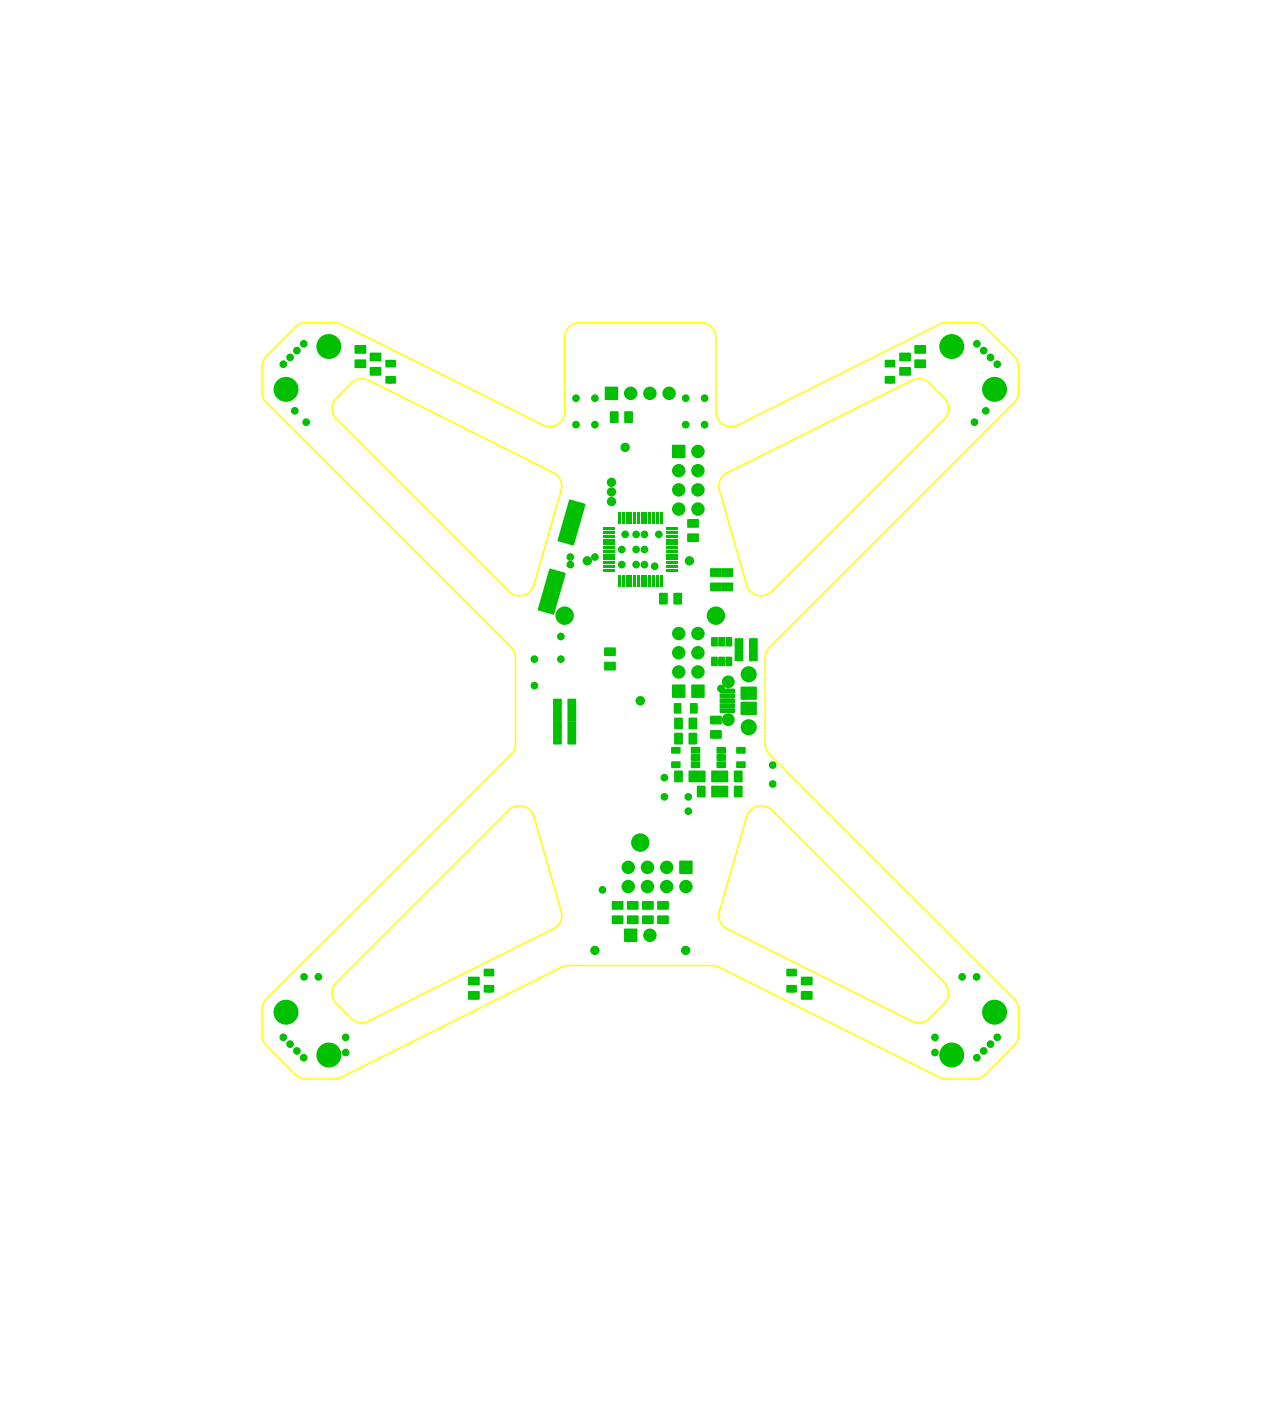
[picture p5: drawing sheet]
<svg xmlns="http://www.w3.org/2000/svg" width="169mm" height="185mm" viewBox="0 0 169 185" stroke-linecap="round" stroke-linejoin="round" font-family="sans-serif">
<g fill="#00c000">
<path d="M79.7 69.7h1.5v.3h-1.5z" fill-rule="evenodd"/>
<path d="M79.7 70.2h1.5v.3h-1.5z" fill-rule="evenodd"/>
<path d="M79.7 70.7h1.5v.3h-1.5z" fill-rule="evenodd"/>
<path d="M79.7 71.2h1.5v.3h-1.5z" fill-rule="evenodd"/>
<path d="M79.7 71.7h1.5v.3h-1.5z" fill-rule="evenodd"/>
<path d="M79.7 72.2h1.5v.3h-1.5z" fill-rule="evenodd"/>
<path d="M79.7 72.7h1.5v.3h-1.5z" fill-rule="evenodd"/>
<path d="M79.7 73.2h1.5v.3h-1.5z" fill-rule="evenodd"/>
<path d="M79.7 73.7h1.5v.3h-1.5z" fill-rule="evenodd"/>
<path d="M79.7 74.2h1.5v.3h-1.5z" fill-rule="evenodd"/>
<path d="M79.7 74.7h1.5v.3h-1.5z" fill-rule="evenodd"/>
<path d="M79.7 75.2h1.5v.3h-1.5z" fill-rule="evenodd"/>
<path d="M81.7 76.1h.3v1.5h-.3z" fill-rule="evenodd"/>
<path d="M82.2 76.1h.3v1.5h-.3z" fill-rule="evenodd"/>
<path d="M82.7 76.1h.3v1.5h-.3z" fill-rule="evenodd"/>
<path d="M83.2 76.1h.3v1.5h-.3z" fill-rule="evenodd"/>
<path d="M83.7 76.1h.3v1.5h-.3z" fill-rule="evenodd"/>
<path d="M84.2 76.1h.3v1.5h-.3z" fill-rule="evenodd"/>
<path d="M84.7 76.1h.3v1.5h-.3z" fill-rule="evenodd"/>
<path d="M85.2 76.1h.3v1.5h-.3z" fill-rule="evenodd"/>
<path d="M85.7 76.1h.3v1.5h-.3z" fill-rule="evenodd"/>
<path d="M86.2 76.1h.3v1.5h-.3z" fill-rule="evenodd"/>
<path d="M86.7 76.1h.3v1.5h-.3z" fill-rule="evenodd"/>
<path d="M87.2 76.1h.3v1.5h-.3z" fill-rule="evenodd"/>
<path d="M88.1 75.2h1.5v.3h-1.5z" fill-rule="evenodd"/>
<path d="M88.1 74.7h1.5v.3h-1.5z" fill-rule="evenodd"/>
<path d="M88.1 74.2h1.5v.3h-1.5z" fill-rule="evenodd"/>
<path d="M88.1 73.7h1.5v.3h-1.5z" fill-rule="evenodd"/>
<path d="M88.1 73.2h1.5v.3h-1.5z" fill-rule="evenodd"/>
<path d="M88.1 72.7h1.5v.3h-1.5z" fill-rule="evenodd"/>
<path d="M88.1 72.2h1.5v.3h-1.5z" fill-rule="evenodd"/>
<path d="M88.1 71.7h1.5v.3h-1.5z" fill-rule="evenodd"/>
<path d="M88.1 71.2h1.5v.3h-1.5z" fill-rule="evenodd"/>
<path d="M88.1 70.7h1.5v.3h-1.5z" fill-rule="evenodd"/>
<path d="M88.1 70.2h1.5v.3h-1.5z" fill-rule="evenodd"/>
<path d="M88.1 69.7h1.5v.3h-1.5z" fill-rule="evenodd"/>
<path d="M87.2 67.7h.3v1.5h-.3z" fill-rule="evenodd"/>
<path d="M86.7 67.7h.3v1.5h-.3z" fill-rule="evenodd"/>
<path d="M86.2 67.7h.3v1.5h-.3z" fill-rule="evenodd"/>
<path d="M85.7 67.7h.3v1.5h-.3z" fill-rule="evenodd"/>
<path d="M85.2 67.7h.3v1.5h-.3z" fill-rule="evenodd"/>
<path d="M84.7 67.7h.3v1.5h-.3z" fill-rule="evenodd"/>
<path d="M84.2 67.7h.3v1.5h-.3z" fill-rule="evenodd"/>
<path d="M83.7 67.7h.3v1.5h-.3z" fill-rule="evenodd"/>
<path d="M83.2 67.7h.3v1.5h-.3z" fill-rule="evenodd"/>
<path d="M82.7 67.7h.3v1.5h-.3z" fill-rule="evenodd"/>
<path d="M82.2 67.7h.3v1.5h-.3z" fill-rule="evenodd"/>
<path d="M81.7 67.7h.3v1.5h-.3z" fill-rule="evenodd"/>
<path d="M89.8 113.8h1.7v1.7h-1.7z" fill-rule="evenodd"/>
<path d="M72.6 75.2l2.1 .5 .1 .1-1.5 5.4-.2 .1-1.9-.6-.1-.1z" fill-rule="evenodd"/>
<path d="M75.3 66l2 .6 .1 .1-1.5 5.3-.1 .1-2-.5-.1-.2z" fill-rule="evenodd"/>
<path d="M82.5 122.8h1.7v1.7h-1.7z" fill-rule="evenodd"/>
<path d="M95.4 75.2l1.5-.1v1.1h-1.5z" fill-rule="evenodd"/>
<path d="M95.4 77.1l1.5-.1v1.1h-1.5z" fill-rule="evenodd"/>
<path d="M93.9 75.2l1.5-.1v1.1h-1.5z" fill-rule="evenodd"/>
<path d="M93.9 77.1l1.5-.1v1.1h-1.5z" fill-rule="evenodd"/>
<path d="M88.8 58.8h1.7l.1 1.7h-1.7z" fill-rule="evenodd"/>
<path d="M94 86.8h.9l-.1 1.2h-.8z" fill-rule="evenodd"/>
<path d="M95 86.8h.8v1.2h-.8z" fill-rule="evenodd"/>
<path d="M95.9 86.8h.9l-.1 1.2h-.8z" fill-rule="evenodd"/>
<path d="M95.9 84.2h.9l-.1 1.2h-.8z" fill-rule="evenodd"/>
<path d="M95 84.2h.8v1.2h-.8z" fill-rule="evenodd"/>
<path d="M94 84.2h.9l-.1 1.2h-.8z" fill-rule="evenodd"/>
<path d="M89 78.4h1.1v1.5h-1.1z" fill-rule="evenodd"/>
<path d="M87.1 78.4h1.1v1.5h-1.1z" fill-rule="evenodd"/>
<path d="M80 51.2l1.7-.1v1.7l-1.7 .1z" fill-rule="evenodd"/>
<path d="M95.2 93.6h1.9v.6l-.1 .1-1.8-.1-.1-.1z" fill-rule="evenodd"/>
<path d="M95.2 93h1.9v.5l-.1 .1h-1.8l-.1-.1z" fill-rule="evenodd"/>
<path d="M95.2 92.3h1.9v.6l-.1 .1-1.8-.1-.1-.1z" fill-rule="evenodd"/>
<path d="M95.2 91.7h1.9v.5l-.1 .1h-1.8l-.1-.1z" fill-rule="evenodd"/>
<path d="M95.2 91h1.9v.6l-.1 .1-1.8-.1-.1-.1z" fill-rule="evenodd"/>
<path d="M97.9 92.8h2.1v1.7h-2.1z" fill-rule="evenodd"/>
<path d="M97.9 90.8h2.1v1.7h-2.1z" fill-rule="evenodd"/>
<path d="M99 84.4h1.1v1.5h-1.1z" fill-rule="evenodd"/>
<path d="M97.1 84.4h1.1v1.5h-1.1z" fill-rule="evenodd"/>
<path d="M99 85.9h1.1v1.5h-1.1z" fill-rule="evenodd"/>
<path d="M97.1 85.9h1.1v1.5h-1.1z" fill-rule="evenodd"/>
<path d="M94.7 98.8h1.2v.8h-1.2z" fill-rule="evenodd"/>
<path d="M94.7 99.7h1.2v.8l-1.2 .1z" fill-rule="evenodd"/>
<path d="M94.7 100.7h1.2v.8h-1.2z" fill-rule="evenodd"/>
<path d="M97.3 100.7h1.2v.8h-1.2z" fill-rule="evenodd"/>
<path d="M97.3 98.8h1.2v.8h-1.2z" fill-rule="evenodd"/>
<path d="M91.3 100.7h1.2v.8h-1.2z" fill-rule="evenodd"/>
<path d="M91.3 99.7h1.2v.8l-1.2 .1z" fill-rule="evenodd"/>
<path d="M91.3 98.8h1.2v.8h-1.2z" fill-rule="evenodd"/>
<path d="M88.7 98.8h1.2v.8h-1.2z" fill-rule="evenodd"/>
<path d="M88.7 100.7h1.2v.8h-1.2z" fill-rule="evenodd"/>
<path d="M93.9 94.7l1.5-.1v1.1h-1.5z" fill-rule="evenodd"/>
<path d="M93.9 96.6l1.5-.1v1.1h-1.5z" fill-rule="evenodd"/>
<path d="M91 96.9h1.1v1.5h-1.1z" fill-rule="evenodd"/>
<path d="M89.1 96.9h1.1v1.5h-1.1z" fill-rule="evenodd"/>
<path d="M89.1 101.9h1.1v1.5h-1.1z" fill-rule="evenodd"/>
<path d="M91 101.9h1.1v1.5h-1.1z" fill-rule="evenodd"/>
<path d="M97 103.9h1.1v1.5h-1.1z" fill-rule="evenodd"/>
<path d="M95.1 103.9h1.1v1.5h-1.1z" fill-rule="evenodd"/>
<path d="M94 103.9h1.1v1.5h-1.1z" fill-rule="evenodd"/>
<path d="M92.1 103.9h1.1v1.5h-1.1z" fill-rule="evenodd"/>
<path d="M80.6 54.4h1.1v1.5h-1.1z" fill-rule="evenodd"/>
<path d="M82.5 54.4h1.1v1.5h-1.1z" fill-rule="evenodd"/>
<path d="M89.1 93h1l-.1 1.3h-.9z" fill-rule="evenodd"/>
<path d="M91.2 93h1v1.3h-1z" fill-rule="evenodd"/>
<path d="M90.9 68.6h1.4l.1 1.1h-1.5z" fill-rule="evenodd"/>
<path d="M90.9 70.5h1.4l.1 1.1h-1.5z" fill-rule="evenodd"/>
<path d="M91 94.9h1.1v1.5h-1.1z" fill-rule="evenodd"/>
<path d="M89.1 94.9h1.1v1.5h-1.1z" fill-rule="evenodd"/>
<path d="M97 101.9h1.1v1.5h-1.1z" fill-rule="evenodd"/>
<path d="M95.1 101.9h1.1v1.5h-1.1z" fill-rule="evenodd"/>
<path d="M79.9 85.6h1.4l.1 1.1h-1.5z" fill-rule="evenodd"/>
<path d="M79.9 87.5h1.4l.1 1.1h-1.5z" fill-rule="evenodd"/>
<path d="M73.1 93.9h1.1v1.5h-1.1z" fill-rule="evenodd"/>
<path d="M75 93.9h1.1v1.5h-1.1z" fill-rule="evenodd"/>
<path d="M73.1 96.9h1.1v1.5h-1.1z" fill-rule="evenodd"/>
<path d="M75 96.9h1.1v1.5h-1.1z" fill-rule="evenodd"/>
<path d="M82.9 121.1l1.5-.1v1.1h-1.5z" fill-rule="evenodd"/>
<path d="M82.9 119.2l1.5-.1v1.1h-1.5z" fill-rule="evenodd"/>
<path d="M80.9 119.2l1.5-.1v1.1h-1.5z" fill-rule="evenodd"/>
<path d="M80.9 121.1l1.5-.1v1.1h-1.5z" fill-rule="evenodd"/>
<path d="M92.1 101.9h1.1v1.5h-1.1z" fill-rule="evenodd"/>
<path d="M94 101.9h1.1v1.5h-1.1z" fill-rule="evenodd"/>
<path d="M91.4 90.5h1.7v1.7h-1.7z" fill-rule="evenodd"/>
<path d="M88.8 90.5h1.7l.1 1.7h-1.7z" fill-rule="evenodd"/>
<path d="M86.9 119.2l1.5-.1v1.1h-1.5z" fill-rule="evenodd"/>
<path d="M86.9 121.1l1.5-.1v1.1h-1.5z" fill-rule="evenodd"/>
<path d="M84.9 121.1l1.5-.1v1.1h-1.5z" fill-rule="evenodd"/>
<path d="M84.9 119.2l1.5-.1v1.1h-1.5z" fill-rule="evenodd"/>
<path d="M75 92.4h1.1v1.5h-1.1z" fill-rule="evenodd"/>
<path d="M73.1 92.4h1.1v1.5h-1.1z" fill-rule="evenodd"/>
<path d="M75 95.4h1.1v1.5h-1.1z" fill-rule="evenodd"/>
<path d="M73.1 95.4h1.1v1.5h-1.1z" fill-rule="evenodd"/>
<path d="M46.9 45.7l1.5-.1v1.1h-1.5z" fill-rule="evenodd"/>
<path d="M46.9 47.6l1.5-.1v1.1h-1.5z" fill-rule="evenodd"/>
<path d="M48.9 46.7l1.5-.1v1.1h-1.5z" fill-rule="evenodd"/>
<path d="M48.9 48.6l1.5-.1v1.1h-1.5z" fill-rule="evenodd"/>
<path d="M51 47.6h1.3v.9l-1.3 .1z" fill-rule="evenodd"/>
<path d="M51 49.8l1.3-.1v1h-1.3z" fill-rule="evenodd"/>
<path d="M120.9 45.7l1.5-.1v1.1h-1.5z" fill-rule="evenodd"/>
<path d="M120.9 47.6l1.5-.1v1.1h-1.5z" fill-rule="evenodd"/>
<path d="M117 47.6h1.3v.9l-1.3 .1z" fill-rule="evenodd"/>
<path d="M117 49.7h1.3v1h-1.3z" fill-rule="evenodd"/>
<path d="M118.9 46.7l1.5-.1v1.1h-1.5z" fill-rule="evenodd"/>
<path d="M118.9 48.6l1.5-.1v1.1h-1.5z" fill-rule="evenodd"/>
<path d="M104 128.1h1.3v.9l-1.3 .1z" fill-rule="evenodd"/>
<path d="M104 130.3l1.3-.1v1h-1.3z" fill-rule="evenodd"/>
<path d="M105.9 131h1.5v1.1h-1.5z" fill-rule="evenodd"/>
<path d="M105.9 129.1h1.5v1.1h-1.5z" fill-rule="evenodd"/>
<path d="M64 128.1h1.3v.9l-1.3 .1z" fill-rule="evenodd"/>
<path d="M64 130.3l1.3-.1v1h-1.3z" fill-rule="evenodd"/>
<path d="M61.9 131h1.5v1.1h-1.5z" fill-rule="evenodd"/>
<path d="M61.9 129.1h1.5v1.1h-1.5z" fill-rule="evenodd"/>
<circle cx="95.4" cy="87.4" r=".51"/>
<circle cx="82.2" cy="74.6" r=".51"/>
<circle cx="87.1" cy="70.6" r=".51"/>
<circle cx="82.6" cy="70.6" r=".51"/>
<circle cx="84.1" cy="74.6" r=".51"/>
<circle cx="85.2" cy="74.6" r=".51"/>
<circle cx="85.2" cy="70.6" r=".51"/>
<circle cx="84.1" cy="70.6" r=".51"/>
<circle cx="89.7" cy="97.6" r=".51"/>
<circle cx="91.6" cy="102.6" r=".51"/>
<circle cx="82.2" cy="72.6" r=".51"/>
<circle cx="84.1" cy="72.6" r=".51"/>
<circle cx="78.6" cy="73.6" r=".51"/>
<circle cx="75.4" cy="73.6" r=".51"/>
<circle cx="75.4" cy="74.6" r=".51"/>
<circle cx="123.6" cy="139.1" r=".51"/>
<circle cx="123.6" cy="137.1" r=".51"/>
<circle cx="45.7" cy="139.1" r=".51"/>
<circle cx="45.7" cy="137.1" r=".51"/>
<circle cx="91.7" cy="93.6" r=".51"/>
<circle cx="85.2" cy="72.6" r=".51"/>
<circle cx="92.7" cy="104.6" r=".51"/>
<circle cx="95.7" cy="102.6" r=".51"/>
<circle cx="97.7" cy="85.1" r=".51"/>
<circle cx="97.7" cy="86.6" r=".51"/>
<circle cx="95.3" cy="91" r=".51"/>
<circle cx="95.3" cy="100.1" r=".51"/>
<circle cx="91.9" cy="100.1" r=".51"/>
<circle cx="39.2" cy="46.3" r=".51"/>
<circle cx="37.4" cy="48.1" r=".51"/>
<circle cx="39" cy="54.3" r=".51"/>
<circle cx="40.5" cy="55.8" r=".51"/>
<circle cx="129.1" cy="45.4" r=".51"/>
<circle cx="130.9" cy="47.2" r=".51"/>
<circle cx="130.3" cy="54.3" r=".51"/>
<circle cx="128.8" cy="55.8" r=".51"/>
<circle cx="76.1" cy="56.1" r=".51"/>
<circle cx="42.1" cy="129.1" r=".51"/>
<circle cx="37.4" cy="137.1" r=".51"/>
<circle cx="38.3" cy="138" r=".51"/>
<circle cx="40.1" cy="139.8" r=".51"/>
<circle cx="39.2" cy="138.9" r=".51"/>
<circle cx="130" cy="138.9" r=".51"/>
<circle cx="131.8" cy="137.1" r=".51"/>
<circle cx="129.1" cy="139.8" r=".51"/>
<circle cx="130.9" cy="138" r=".51"/>
<circle cx="127.2" cy="129.1" r=".51"/>
<circle cx="129.1" cy="129.1" r=".51"/>
<circle cx="40.2" cy="129.1" r=".51"/>
<circle cx="38.3" cy="47.2" r=".51"/>
<circle cx="131.8" cy="48.1" r=".51"/>
<circle cx="130" cy="46.3" r=".51"/>
<circle cx="90.6" cy="56.1" r=".51"/>
<circle cx="90.6" cy="52.6" r=".51"/>
<circle cx="93.1" cy="52.6" r=".51"/>
<circle cx="93.1" cy="56.1" r=".51"/>
<circle cx="76.1" cy="52.6" r=".51"/>
<circle cx="78.6" cy="52.6" r=".51"/>
<circle cx="78.6" cy="56.1" r=".51"/>
<circle cx="102.1" cy="103.6" r=".51"/>
<circle cx="102.1" cy="101.1" r=".51"/>
<circle cx="81.6" cy="119.7" r=".51"/>
<circle cx="94.6" cy="102.6" r=".51"/>
<circle cx="87.8" cy="102.8" r=".51"/>
<circle cx="87.8" cy="105.3" r=".51"/>
<circle cx="91" cy="105.3" r=".51"/>
<circle cx="91" cy="107.2" r=".51"/>
<circle cx="85.6" cy="119.7" r=".51"/>
<circle cx="74.1" cy="84.1" r=".51"/>
<circle cx="74.1" cy="87.1" r=".51"/>
<circle cx="70.6" cy="87.1" r=".51"/>
<circle cx="70.6" cy="90.6" r=".51"/>
<circle cx="73.7" cy="96.1" r=".51"/>
<circle cx="73.7" cy="93.1" r=".51"/>
<circle cx="79.6" cy="117.6" r=".51"/>
<circle cx="40.1" cy="45.4" r=".51"/>
<circle cx="51.6" cy="50.2" r=".51"/>
<circle cx="49.6" cy="47.2" r=".51"/>
<circle cx="117.6" cy="50.2" r=".51"/>
<circle cx="119.6" cy="47.2" r=".51"/>
<circle cx="104.6" cy="130.7" r=".51"/>
<circle cx="106.6" cy="131.6" r=".51"/>
<circle cx="64.6" cy="130.7" r=".51"/>
<circle cx="62.6" cy="131.6" r=".51"/>
<circle cx="86.5" cy="74.9" r=".51"/>
<circle cx="37.8" cy="51.5" r="1.65"/>
<circle cx="43.5" cy="45.8" r="1.65"/>
<circle cx="90.7" cy="117.2" r=".89"/>
<circle cx="88.1" cy="114.7" r=".89"/>
<circle cx="88.1" cy="117.2" r=".89"/>
<circle cx="85.6" cy="114.7" r=".89"/>
<circle cx="85.6" cy="117.2" r=".89"/>
<circle cx="83" cy="114.7" r=".89"/>
<circle cx="83" cy="117.2" r=".89"/>
<circle cx="85.9" cy="123.6" r=".89"/>
<circle cx="92.3" cy="59.7" r=".89"/>
<circle cx="89.7" cy="62.2" r=".89"/>
<circle cx="92.3" cy="62.2" r=".89"/>
<circle cx="89.7" cy="64.8" r=".89"/>
<circle cx="92.3" cy="64.8" r=".89"/>
<circle cx="89.7" cy="67.3" r=".89"/>
<circle cx="92.3" cy="67.3" r=".89"/>
<circle cx="80.8" cy="66.3" r=".62"/>
<circle cx="80.8" cy="65" r=".62"/>
<circle cx="80.8" cy="63.8" r=".62"/>
<circle cx="83.4" cy="52" r=".89"/>
<circle cx="85.9" cy="52" r=".89"/>
<circle cx="88.4" cy="52" r=".89"/>
<circle cx="96.3" cy="95.1" r=".85"/>
<circle cx="96.3" cy="90.1" r=".85"/>
<circle cx="99" cy="96.1" r="1.07"/>
<circle cx="99" cy="89.1" r="1.07"/>
<circle cx="82.6" cy="59.1" r=".62"/>
<circle cx="131.5" cy="51.5" r="1.65"/>
<circle cx="125.8" cy="45.8" r="1.65"/>
<circle cx="131.5" cy="133.8" r="1.65"/>
<circle cx="125.8" cy="139.5" r="1.65"/>
<circle cx="37.8" cy="133.8" r="1.65"/>
<circle cx="43.5" cy="139.5" r="1.65"/>
<circle cx="77.6" cy="74.1" r=".62"/>
<circle cx="84.6" cy="92.6" r=".63"/>
<circle cx="78.6" cy="125.6" r=".62"/>
<circle cx="90.6" cy="125.6" r=".62"/>
<circle cx="94.6" cy="81.4" r="1.22"/>
<circle cx="74.6" cy="81.4" r="1.22"/>
<circle cx="84.6" cy="111.4" r="1.22"/>
<circle cx="91.1" cy="74.1" r=".62"/>
<circle cx="92.3" cy="88.8" r=".89"/>
<circle cx="92.3" cy="86.3" r=".89"/>
<circle cx="92.3" cy="83.8" r=".89"/>
<circle cx="89.7" cy="88.8" r=".89"/>
<circle cx="89.7" cy="86.3" r=".89"/>
<circle cx="89.7" cy="83.8" r=".89"/>
</g>
<path d="M44.5 52.6l1.9-2a2 2 0 0 1 2.3-.3l24.4 12.2a1.98 1.98 0 0 1 1.1 2.3l-3.6 12.5a2 2 0 0 1-3.4 .9l-22.7-22.8a1.99 1.99 0 0 1 0-2.8zM97.5 56.2l26.7-13.4 .9-.2h3.7a1.96 1.96 0 0 1 1.4 .6l3.8 3.8a1.96 1.96 0 0 1 .6 1.5v3.3a1.96 1.96 0 0 1-.6 1.4l-32.3 32.3a1.96 1.96 0 0 0-.6 1.5v11.3a1.96 1.96 0 0 0 .6 1.4l32.3 32.3a1.96 1.96 0 0 1 .6 1.5v3.3a1.96 1.96 0 0 1-.6 1.4l-3.8 3.8a1.96 1.96 0 0 1-1.4 .6h-3.7l-.9-.2-29.1-14.6-.9-.2h-19.1l-.6 .1-29.4 14.7-.9 .2h-3.7a1.96 1.96 0 0 1-1.5-.6l-3.8-3.8a1.96 1.96 0 0 1-.6-1.4v-3.3a1.96 1.96 0 0 1 .6-1.5l32.3-32.3a1.96 1.96 0 0 0 .6-1.4v-11.3a1.96 1.96 0 0 0-.6-1.5l-32.3-32.3a1.96 1.96 0 0 1-.6-1.4v-3.3a1.96 1.96 0 0 1 .6-1.5l3.8-3.8a1.96 1.96 0 0 1 1.5-.6h3.7l.9 .2 26.6 13.4a1.99 1.99 0 0 0 2.9-1.8v-9.8a1.98 1.98 0 0 1 2-2h16a1.98 1.98 0 0 1 2 2v9.8a1.99 1.99 0 0 0 2.9 1.8M95.4 63l.7-.5 24.4-12.2a2.01 2.01 0 0 1 2.3 .3l2 2a1.99 1.99 0 0 1 0 2.8l-22.8 22.8a2 2 0 0 1-3.3-.9l-3.6-12.6a2.03 2.03 0 0 1 .3-1.7zM99.2 107.1a2.01 2.01 0 0 1 2.8 0l22.8 22.8a1.99 1.99 0 0 1 0 2.8l-2 1.9a2 2 0 0 1-2.3 .4l-24.4-12.2a1.98 1.98 0 0 1-1-2.4l3.6-12.4 .2-.5zM44.5 129.9l22.7-22.8a2 2 0 0 1 3.4 .9l3.6 12.4a1.98 1.98 0 0 1-1.1 2.4l-24.4 12.2a2.01 2.01 0 0 1-2.3-.4l-1.9-1.9a1.99 1.99 0 0 1 0-2.8z" fill="none" stroke="#ff0" stroke-width=".2"/>
</svg>
